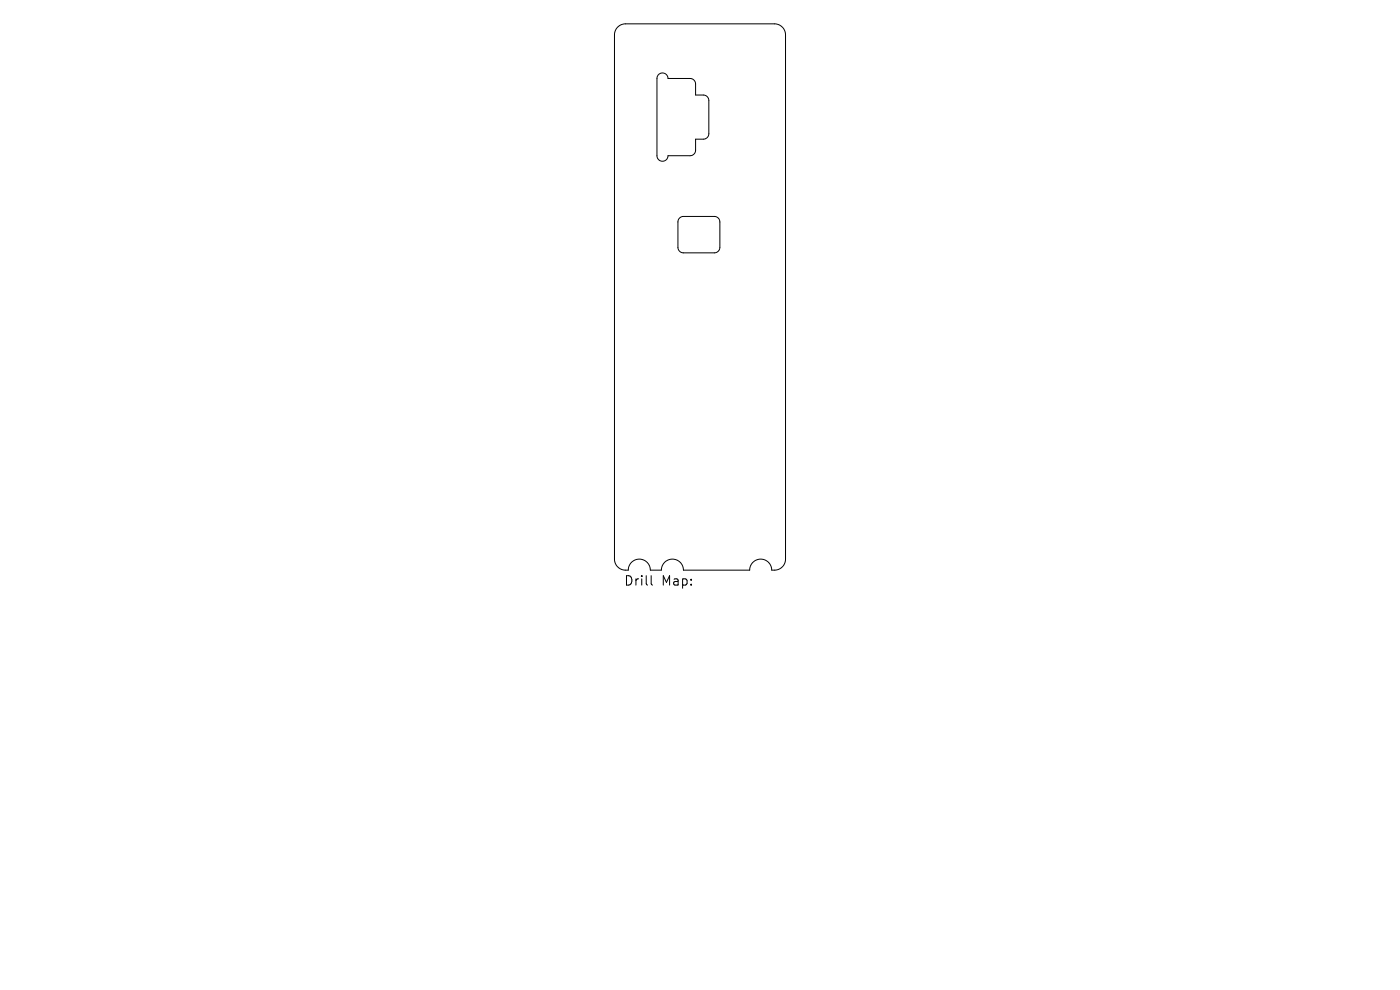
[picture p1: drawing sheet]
<svg xmlns="http://www.w3.org/2000/svg" width="297mm" height="210mm" viewBox="0 0 297 210" stroke-linecap="round" stroke-linejoin="round" font-family="sans-serif">
<defs><g id="words">
<g font-size="2.8">
<text x="132.3" y="124.5">Drill</text>
<text x="140.3" y="124.5">Map:</text>
</g>
</g></defs>
<path d="M131 5.7l.9-.5 .8-.1h31.6a2.34 2.34 0 0 1 2.3 2.3v111.2a2.34 2.34 0 0 1-2.3 2.3h-.6a2.34 2.34 0 0 0-2.3-2.3 2.34 2.34 0 0 0-2.4 2.3h-14a2.34 2.34 0 0 0-2.4-2.3 2.34 2.34 0 0 0-2.3 2.3h-2.3a2.34 2.34 0 0 0-2.4-2.3 2.34 2.34 0 0 0-2.3 2.3 2.54 2.54 0 0 1-2.5-1l-.4-.7v-.6v-111.2l.1-.8zM139.7 15.8a1.17 1.17 0 0 1 1.3-.2 1.17 1.17 0 0 1 .7 1h4.7a1.17 1.17 0 0 1 1.2 1.2v2.4h1.6a1.17 1.17 0 0 1 1.2 1.1v7.1a1.17 1.17 0 0 1-1.2 1.1h-1.6v2.4a1.17 1.17 0 0 1-1.2 1.1h-4.7a1.17 1.17 0 0 1-1.2 1.2 1.17 1.17 0 0 1-1.1-1.2v-16.4zM144.2 46.3l.7-.4h6.6a1.17 1.17 0 0 1 1.2 1.2v5.4a1.17 1.17 0 0 1-1.2 1.1h-6.5a1.17 1.17 0 0 1-1.2-1.1v-5.5zM138.1 122.1v1.7l.3 .3" fill="none" stroke="#000" stroke-width=".21"/>
<use href="#words"/>
</svg>
